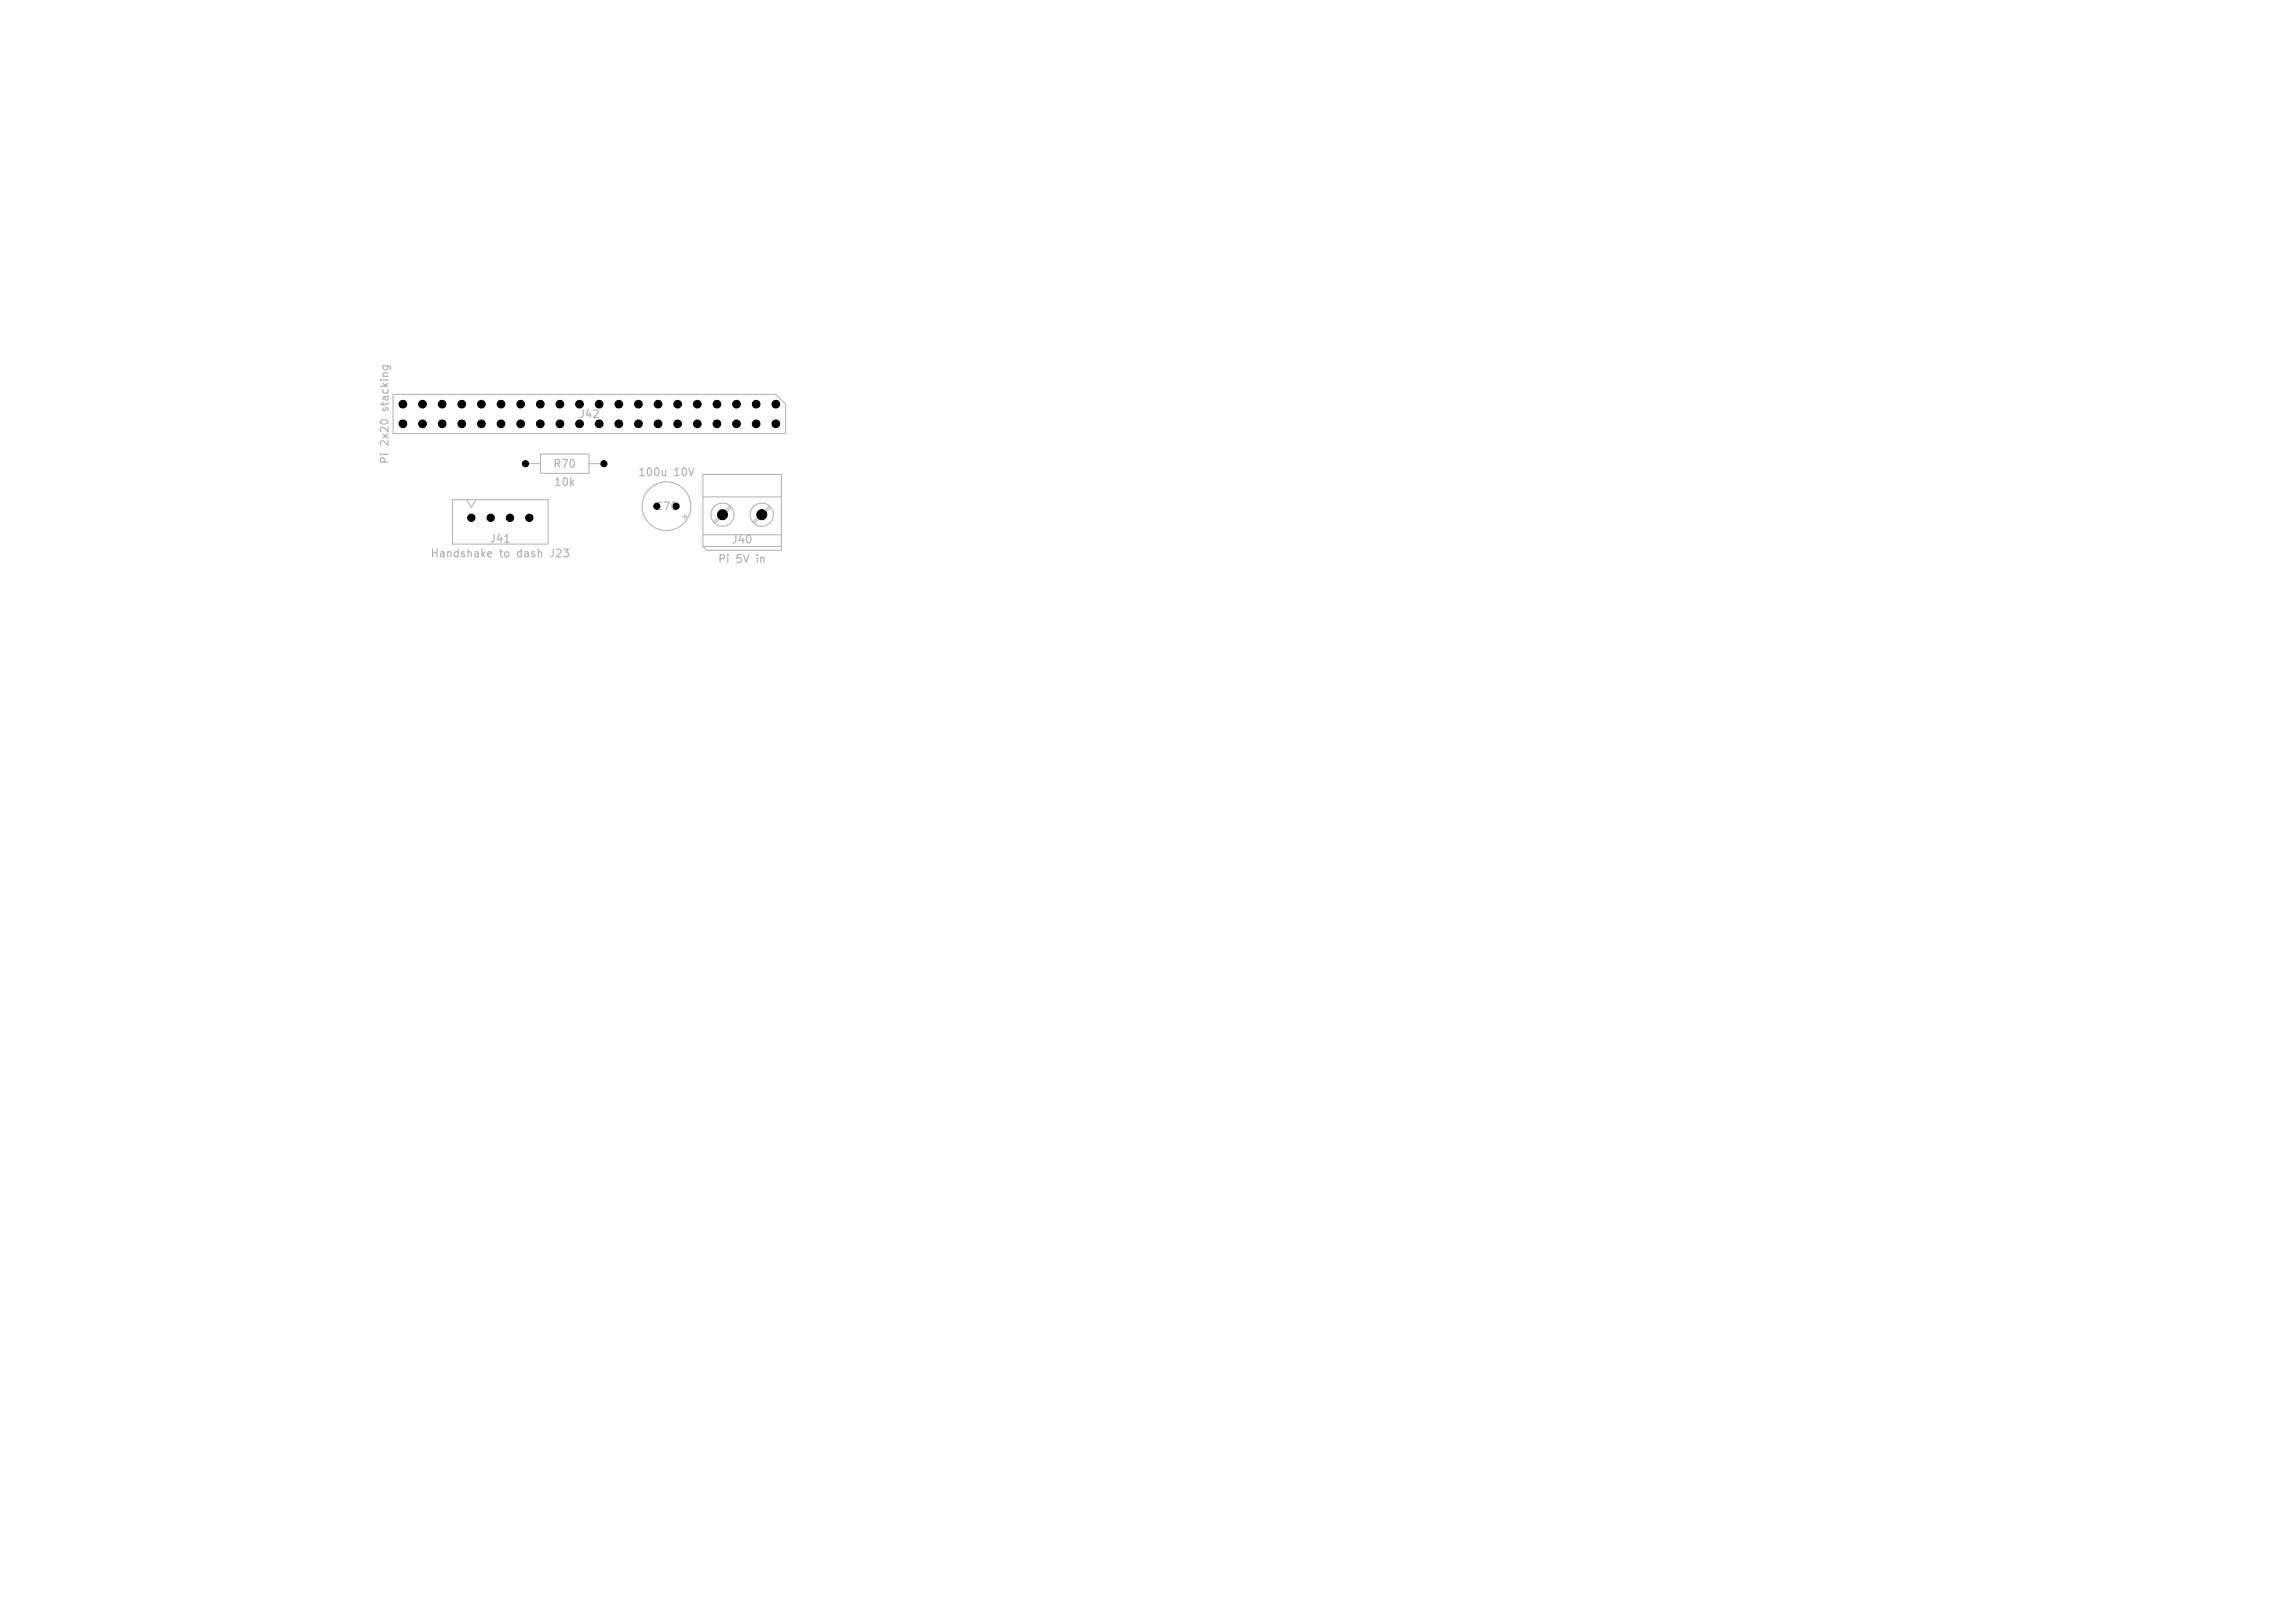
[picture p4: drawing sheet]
<svg xmlns="http://www.w3.org/2000/svg" width="297mm" height="210mm" viewBox="0 0 297 210" stroke-linecap="round" stroke-linejoin="round" font-family="sans-serif">
<defs><g id="words">
<g font-size="1" fill="#afafaf">
<text x="74.8" y="54.3">J42</text>
<text x="50.5" y="60.1" transform="rotate(-90 50.5 60.1)">Pi 2x20 stacking</text>
<text x="71.5" y="60.8">R70</text>
<text x="71.6" y="63.1">10k</text>
<text x="82.5" y="61.9">100u 10V</text>
<text x="63.3" y="70.5">J41</text>
<text x="84.7" y="66.3">C70</text>
<text x="94.6" y="70.6">J40</text>
<text x="55.7" y="72.4">Handshake to dash J23</text>
<text x="92.8" y="73.1">Pi 5V in</text>
</g>
</g></defs>
<g fill="none" stroke="#afafaf" stroke-width=".13">
<path d="M50.9 51h49.5l1.3 1.3v3.8h-50.8zM69.9 58.7h6.3v2.6h-6.3zM58.6 64.7h12.4v5.7h-12.4zM60.4 64.7l.6 1 .6-1M68 60h1.9M76.2 60h2M88.3 66.9h.6M88.6 66.6v.6M91 61.4h10.1v9.8h-9.6l-.5-.5zM91 64.3h10.1M91 69.2h10.1M91 70.7h10.1"/>
<path d="M94.5 65.5l-2.1 2.1M94.6 65.6l-2.1 2.1M99.5 65.5l-2.1 2.1M99.7 65.6l-2.1 2.1"/>
<circle cx="86.2" cy="65.5" r="3.2"/>
<circle cx="93.5" cy="66.6" r="1.5"/>
<circle cx="98.6" cy="66.6" r="1.5"/>
</g>
<g fill="#000" stroke="#000" stroke-width=".13">
<circle cx="52.1" cy="52.3" r=".5"/>
<circle cx="52.1" cy="54.8" r=".5"/>
<circle cx="54.7" cy="54.8" r=".5"/>
<circle cx="54.7" cy="52.3" r=".5"/>
<circle cx="57.2" cy="52.3" r=".5"/>
<circle cx="57.2" cy="54.8" r=".5"/>
<circle cx="59.8" cy="54.8" r=".5"/>
<circle cx="59.8" cy="52.3" r=".5"/>
<circle cx="62.3" cy="52.3" r=".5"/>
<circle cx="62.3" cy="54.8" r=".5"/>
<circle cx="64.8" cy="54.8" r=".5"/>
<circle cx="64.8" cy="52.3" r=".5"/>
<circle cx="67.4" cy="54.8" r=".5"/>
<circle cx="67.4" cy="52.3" r=".5"/>
<circle cx="69.9" cy="52.3" r=".5"/>
<circle cx="69.9" cy="54.8" r=".5"/>
<circle cx="72.5" cy="54.8" r=".5"/>
<circle cx="72.5" cy="52.3" r=".5"/>
<circle cx="75" cy="52.3" r=".5"/>
<circle cx="75" cy="54.8" r=".5"/>
<circle cx="77.5" cy="54.8" r=".5"/>
<circle cx="77.5" cy="52.3" r=".5"/>
<circle cx="80.1" cy="52.3" r=".5"/>
<circle cx="80.1" cy="54.8" r=".5"/>
<circle cx="82.6" cy="52.3" r=".5"/>
<circle cx="82.6" cy="54.8" r=".5"/>
<circle cx="85.2" cy="54.8" r=".5"/>
<circle cx="85.2" cy="52.3" r=".5"/>
<circle cx="87.7" cy="52.3" r=".5"/>
<circle cx="87.7" cy="54.8" r=".5"/>
<circle cx="90.2" cy="54.8" r=".5"/>
<circle cx="90.2" cy="52.3" r=".5"/>
<circle cx="92.8" cy="52.3" r=".5"/>
<circle cx="92.8" cy="54.8" r=".5"/>
<circle cx="95.3" cy="54.8" r=".5"/>
<circle cx="95.3" cy="52.3" r=".5"/>
<circle cx="97.9" cy="52.3" r=".5"/>
<circle cx="97.9" cy="54.8" r=".5"/>
<circle cx="100.4" cy="54.8" r=".5"/>
<circle cx="100.4" cy="52.3" r=".5"/>
<circle cx="61" cy="67" r=".48"/>
<circle cx="63.5" cy="67" r=".48"/>
<circle cx="66" cy="67" r=".48"/>
<circle cx="68" cy="60" r=".4"/>
<circle cx="68.5" cy="67" r=".48"/>
<circle cx="78.2" cy="60" r=".4"/>
<circle cx="85" cy="65.5" r=".4"/>
<circle cx="87.5" cy="65.5" r=".4"/>
<circle cx="93.5" cy="66.6" r=".65"/>
<circle cx="98.6" cy="66.6" r=".65"/>
</g>
<use href="#words"/>
</svg>
